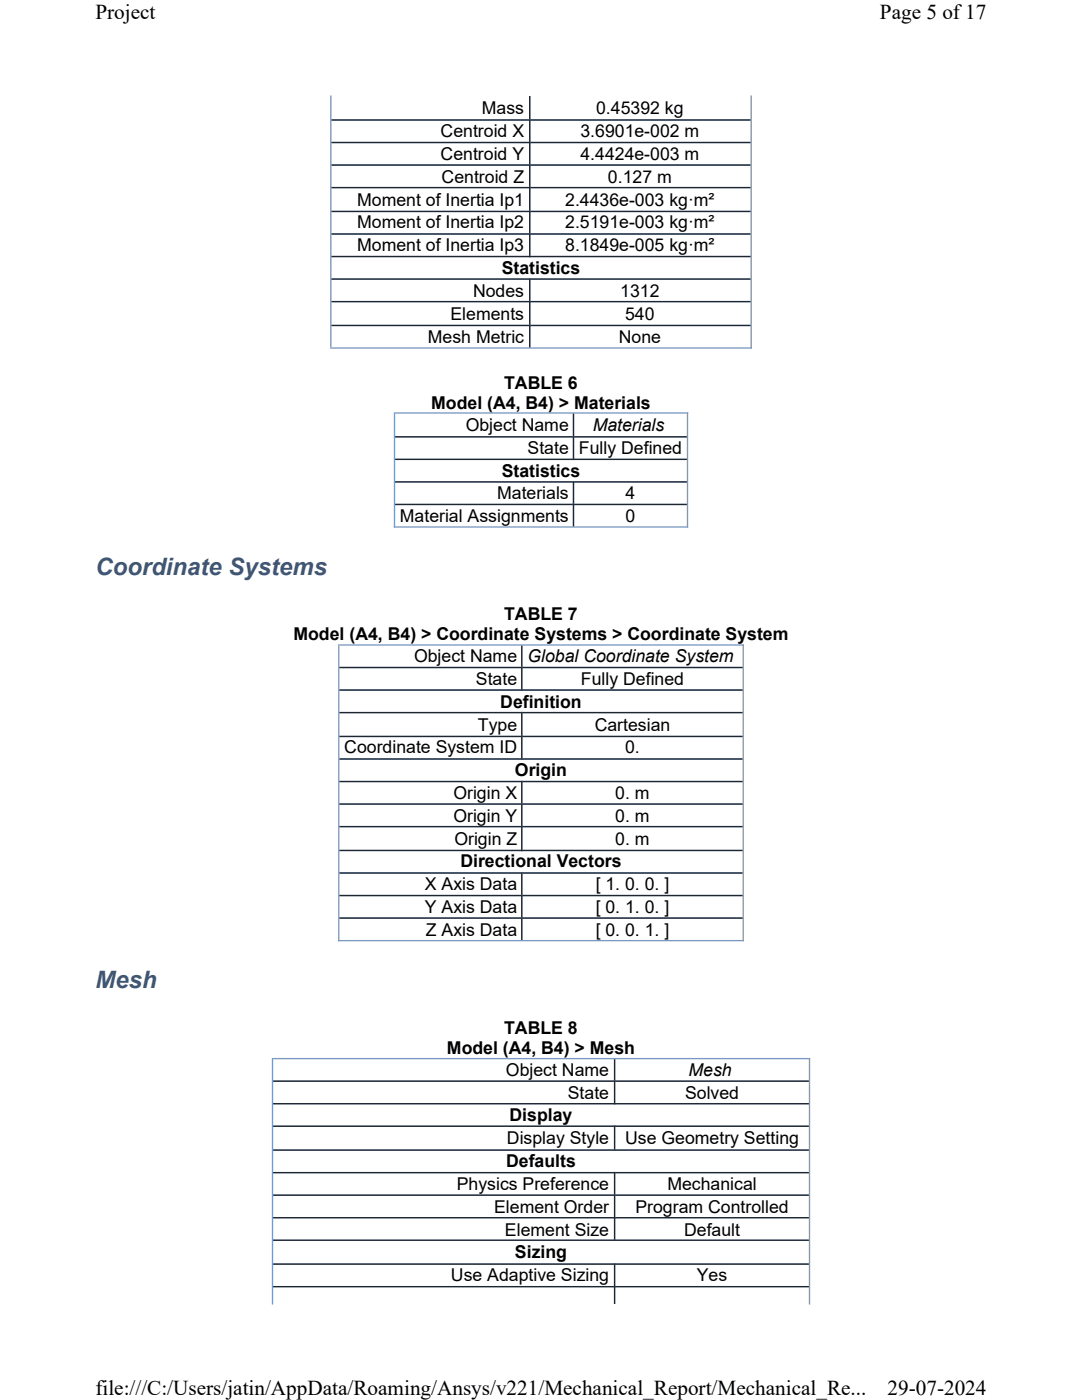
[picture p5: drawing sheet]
<svg xmlns="http://www.w3.org/2000/svg" width="216mm" height="279mm" viewBox="0 0 216 279" stroke-linecap="round" stroke-linejoin="round" font-family="sans-serif">
<defs><g id="words">
<g font-size="4.8" fill="#3b577d">
<text x="19" y="114.7">Coordinate Systems</text>
<text x="19" y="197.2">Mesh</text>
</g>
<g font-size="4.2">
<text x="19" y="3.8">Project</text>
<text x="175.6" y="3.8">Page 5 of17</text>
<text x="19" y="278.5">file:///C:/Users/jatin/AppData/Roaming/Ansys/v221/Mechanical_Report/Mechanical_Re...</text>
<text x="177.1" y="278.5">29-07-2024</text>
</g>
<g font-size="3.5">
<text x="96.2" y="22.8">Mass</text>
<text x="119" y="22.8">0.45392 kg</text>
<text x="87.9" y="27.4">Centroid X</text>
<text x="115.8" y="27.4">3.6901e-002 m</text>
<text x="87.9" y="31.9">Centroid Y</text>
<text x="115.8" y="31.9">4.4424e-003 m</text>
<text x="71.3" y="41">Moment of Inertia Ip1</text>
<text x="88.1" y="36.5">Centroid Z</text>
<text x="112.8" y="41">2.4436e-003 kg·m²</text>
<text x="121.3" y="36.5">0.127 m</text>
<text x="71.3" y="45.6">Moment of Inertia Ip2</text>
<text x="112.8" y="45.6">2.5191e-003 kg·m²</text>
<text x="71.3" y="50.1">Moment of Inertia Ip3</text>
<text x="112.8" y="50.1">8.1849e-005 kg·m²</text>
<text x="94.4" y="59.3">Nodes</text>
<text x="100.1" y="54.7">Statistics</text>
<text x="123.8" y="59.3">1312</text>
<text x="89.9" y="63.8">Elements</text>
<text x="124.7" y="63.8">540</text>
<text x="85.4" y="68.4">Mesh Metric</text>
<text x="123.5" y="68.4">None</text>
<text x="100.6" y="77.7">TABLE 6</text>
<text x="86" y="81.6">Model (A4, B4) &gt; Materials</text>
<text x="92.9" y="86">Object Name</text>
<text x="118.3" y="86">Materials</text>
<text x="100.1" y="95.1">Statistics</text>
<text x="105.3" y="90.6">State</text>
<text x="115.5" y="90.6">Fully Defined</text>
<text x="99.2" y="99.7">Materials</text>
<text x="124.8" y="99.7">4</text>
<text x="79.8" y="104.2">Material Assignments</text>
<text x="124.8" y="104.2">0</text>
<text x="100.6" y="123.8">TABLE 7</text>
<text x="58.6" y="127.8">Model (A4, B4) &gt; Coordinate Systems &gt; Coordinate System</text>
<text x="82.6" y="132.1">Object Name</text>
<text x="95" y="136.7">State</text>
<text x="105.2" y="132.1">Global Coordinate System</text>
<text x="115.9" y="136.7">Fully Defined</text>
<text x="99.8" y="141.2">Definition</text>
<text x="95.4" y="145.8">Type</text>
<text x="118.7" y="145.8">Cartesian</text>
<text x="68.7" y="150.4">Coordinate System ID</text>
<text x="102.8" y="154.9">Origin</text>
<text x="124.7" y="150.4">0.</text>
<text x="90.5" y="159.5">Origin X</text>
<text x="122.8" y="159.5">0. m</text>
<text x="90.5" y="164">Origin Y</text>
<text x="122.8" y="164">0. m</text>
<text x="90.7" y="168.6">Origin Z</text>
<text x="91.9" y="173.1">Directional Vectors</text>
<text x="122.8" y="168.6">0. m</text>
<text x="84.8" y="177.7">X Axis Data</text>
<text x="118.9" y="177.7">[ 1. 0. 0. ]</text>
<text x="84.8" y="182.2">Y Axis Data</text>
<text x="118.9" y="182.2">[ 0. 1. 0. ]</text>
<text x="85" y="186.8">Z Axis Data</text>
<text x="118.9" y="186.8">[ 0. 0. 1. ]</text>
<text x="100.6" y="206.4">TABLE 8</text>
<text x="89.2" y="210.3">Model (A4, B4) &gt; Mesh</text>
<text x="101" y="214.7">Object Name</text>
<text x="137.4" y="214.7">Mesh</text>
<text x="113.3" y="219.3">State</text>
<text x="136.7" y="219.3">Solved</text>
<text x="101.7" y="223.8">Display</text>
<text x="101" y="232.9">Defaults</text>
<text x="101.2" y="228.4">Display Style</text>
<text x="124.7" y="228.4">Use Geometry Setting</text>
<text x="91.2" y="237.5">Physics Preference</text>
<text x="133.2" y="237.5">Mechanical</text>
<text x="98.6" y="242">Element Order</text>
<text x="126.8" y="242">Program Controlled</text>
<text x="100.8" y="246.6">Element Size</text>
<text x="102.8" y="251.1">Sizing</text>
<text x="136.5" y="246.6">Default</text>
<text x="90" y="255.7">Use Adaptive Sizing</text>
<text x="139" y="255.7">Yes</text>
</g>
</g></defs>
<g fill="none" stroke="#7a99c0" stroke-width=".26">
<path d="M66 19v50.3M105.7 19.3v32M149.9 19v50.6M66.1 23.9h83.7M66.1 28.4h83.7M66.1 32.9h83.7M66.1 37.4h83.7M66.1 42.2h83.7M66.1 46.7h83.7M66.1 51.2h83.7M66.1 55.7h83.7M105.7 55.6v13.7"/>
<path d="M65.9 69.5h84.1M66.1 60.2h83.7M66.1 65h83.7M78.7 82.3v23M78.8 82.4h58.5M78.8 87.2h58.3M78.8 91.7h58.3M78.8 96.2h58.3M114.4 82.5v9.3M114.4 96v9M137.2 82.3v23M78.6 105.2h58.7"/>
<path d="M78.8 100.7h58.3M67.6 128.6v59.3M67.7 128.7h80.7M67.7 133.2h80.5M67.7 137.7h80.5M104.1 128.9v8.9M148.3 128.6v59.3M67.7 142.2h80.5M67.7 147h80.5M67.7 151.5h80.5M67.7 156h80.5M104.1 142.1v9.5"/>
<path d="M104.1 155.8v14.1M67.7 160.5h80.5M67.7 165h80.5M67.7 169.7h80.5M67.7 174.2h80.5M67.7 178.7h80.5M104.1 174.1v13.5M67.5 187.7h80.9M67.7 183.2h80.5M54.4 211.1v49.2M54.5 211.3h107.2M54.5 215.8h106.9"/>
<path d="M122.6 211.4v9M161.5 211.1v49.2M54.5 220.3h106.9M54.5 224.8h106.9M54.5 229.5h106.9M54.5 234h106.9M54.5 238.5h106.9M122.6 224.6v5.1M122.6 233.9v13.7M54.5 243h106.9M54.5 247.5h106.9M54.5 252.3h106.9"/>
<path d="M54.5 256.8h106.9M122.6 252.1v8"/>
</g>
<g fill="none" stroke="#1e2630" stroke-width=".26">
<path d="M105.7 19.3v32M66.1 23.9h83.7M66.1 28.4h83.7M66.1 32.9h83.7M66.1 37.4h83.7M66.1 42.2h83.7M66.1 46.7h83.7M66.1 51.2h83.7M66.1 55.7h83.7M105.7 55.6v13.7M66.1 60.2h83.7M66.1 65h83.7"/>
<path d="M78.8 87.2h58.3M78.8 91.7h58.3M78.8 96.2h58.3M114.4 82.5v9.3M114.4 96v9M78.8 100.7h58.3M67.7 133.2h80.5M67.7 137.7h80.5M104.1 128.9v8.9M67.7 142.2h80.5M67.7 147h80.5M67.7 151.5h80.5"/>
<path d="M67.7 156h80.5M104.1 142.1v9.5M104.1 155.8v14.1M67.7 160.5h80.5M67.7 165h80.5M67.7 169.7h80.5M67.7 174.2h80.5M67.7 178.7h80.5M104.1 174.1v13.5M67.7 183.2h80.5M54.5 215.8h106.9M122.6 211.4v9"/>
<path d="M54.5 220.3h106.9M54.5 224.8h106.9M54.5 229.5h106.9M54.5 234h106.9M54.5 238.5h106.9M122.6 224.6v5.1M122.6 233.9v13.7M54.5 243h106.9M54.5 247.5h106.9M54.5 252.3h106.9M54.5 256.8h106.9M122.6 252.1v8"/>
</g>
<g fill="#fff">
<path d="M19 0h177.8v4.7h-177.8z" fill-rule="evenodd"/>
<path d="M19 274.7h177.8v4.7h-177.8z" fill-rule="evenodd"/>
</g>
<use href="#words"/>
</svg>
